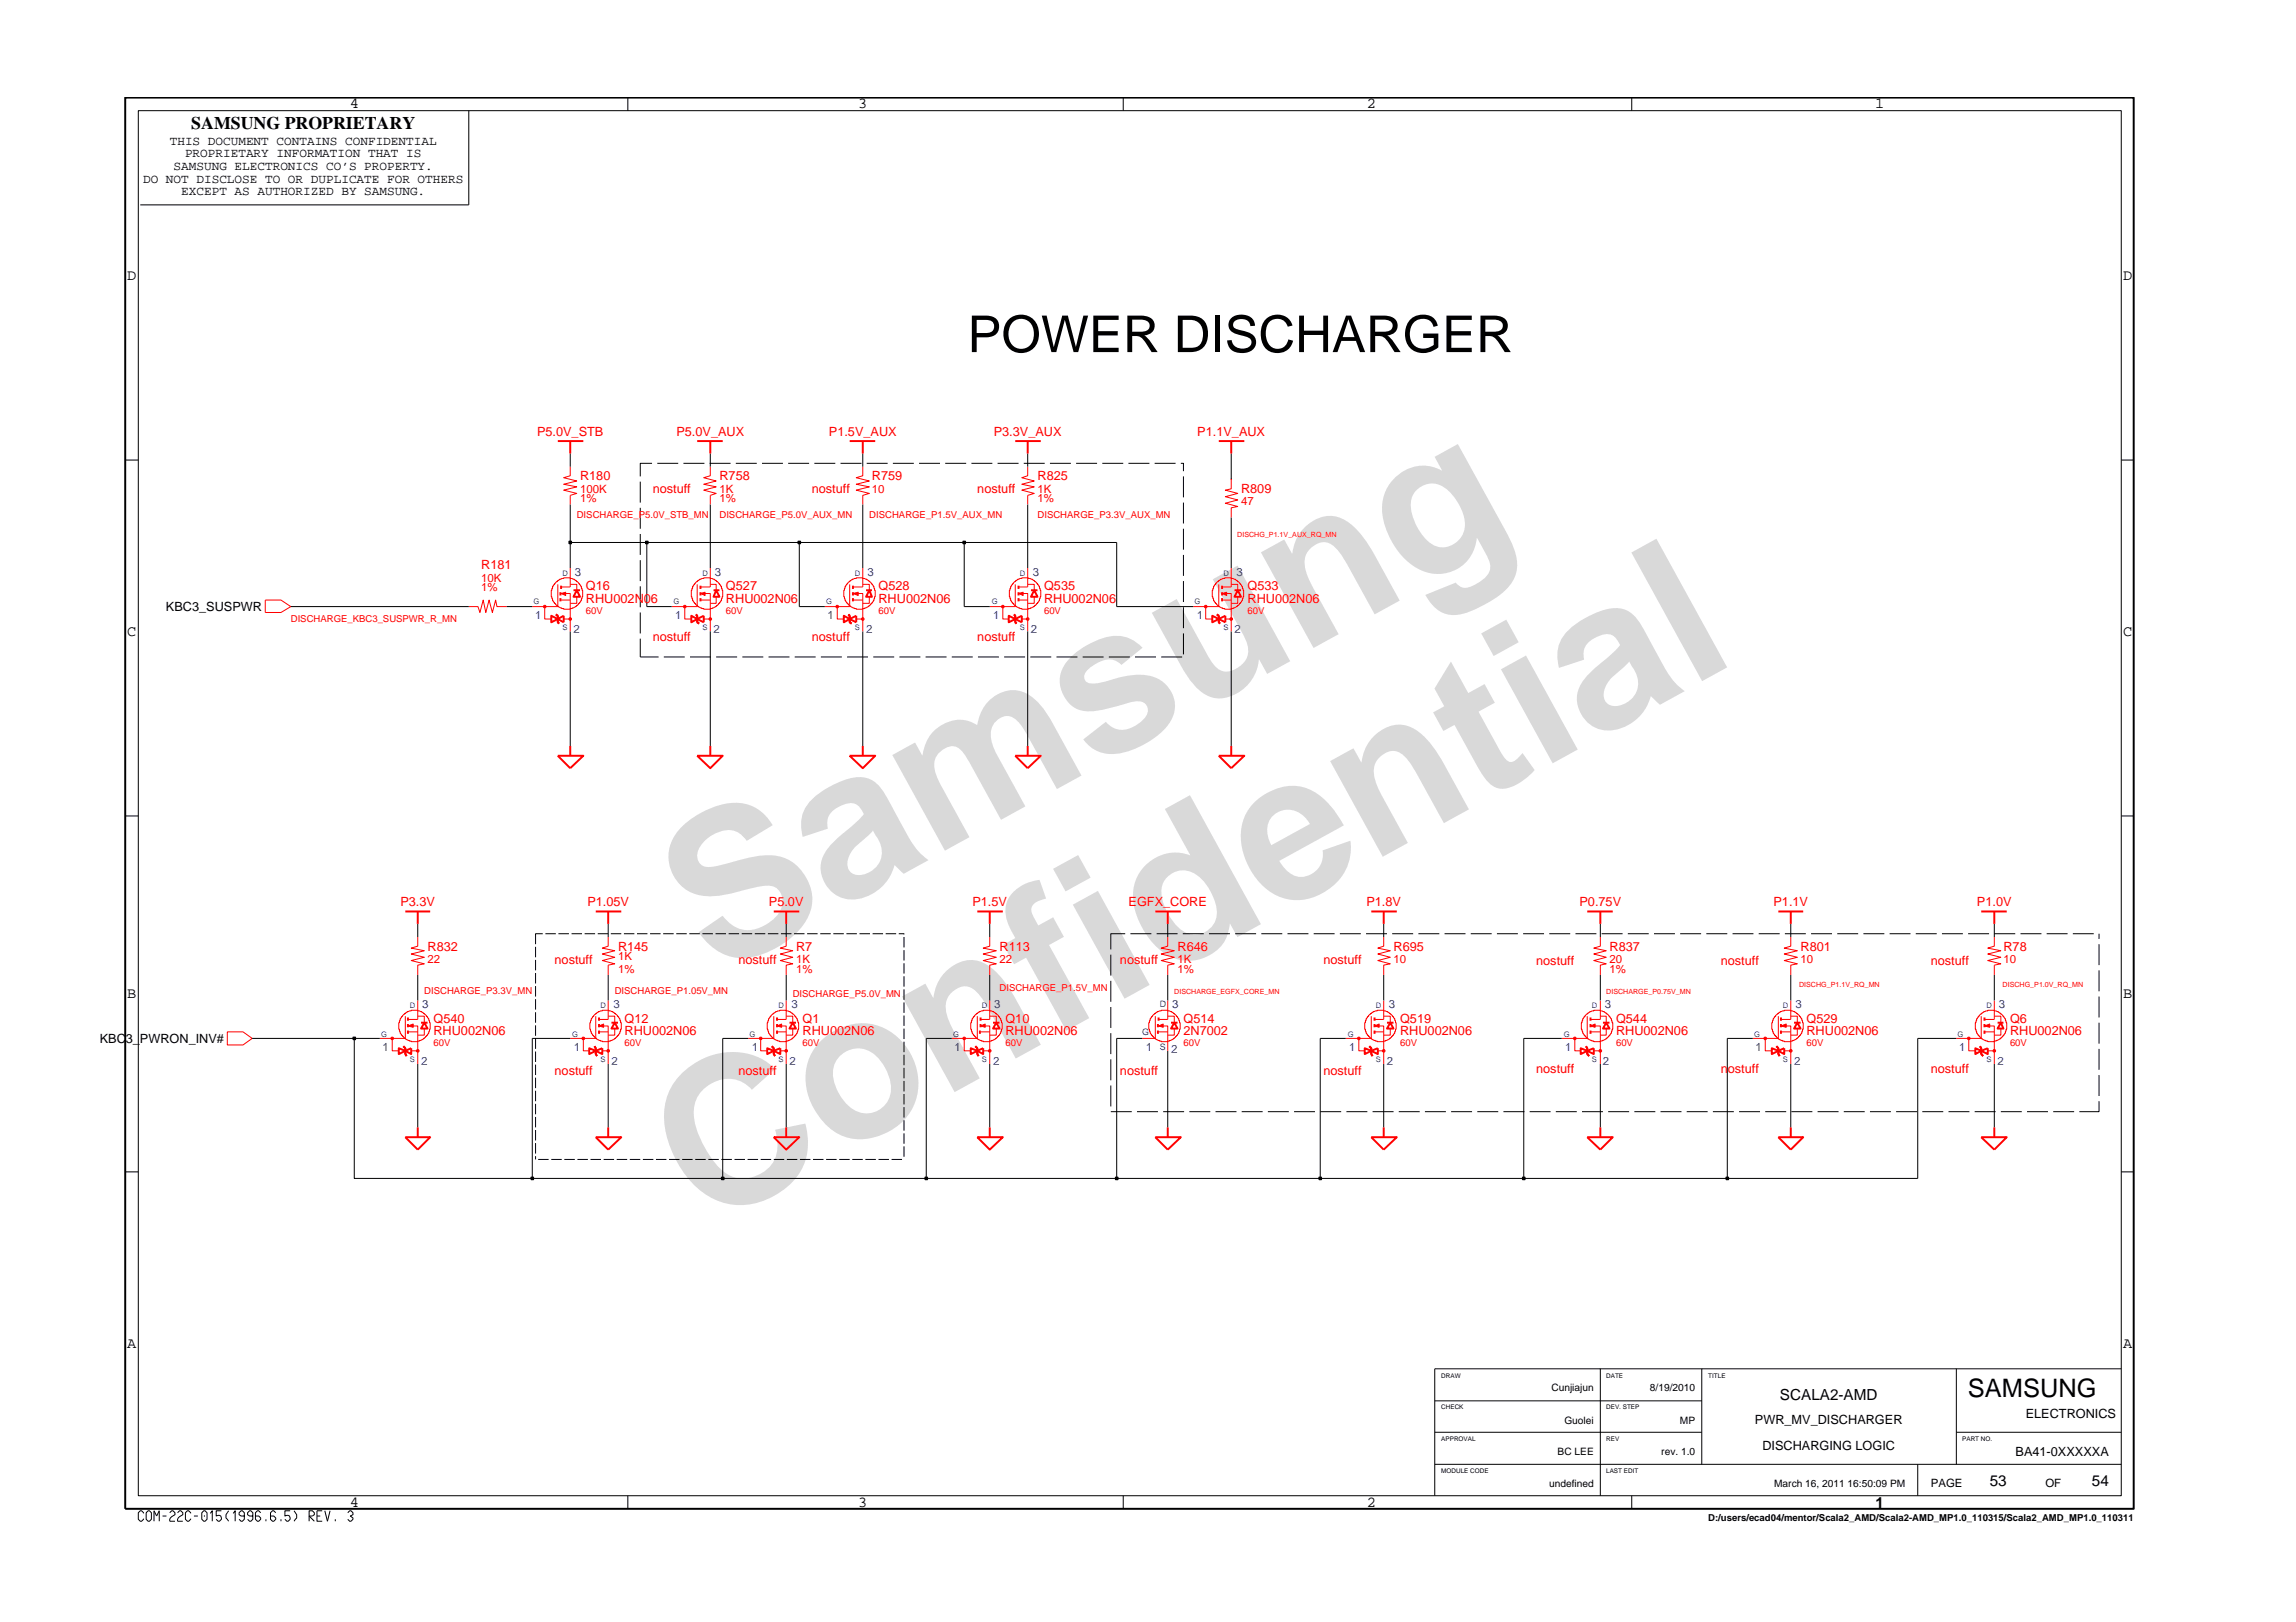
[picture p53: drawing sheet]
<svg xmlns="http://www.w3.org/2000/svg" width="297mm" height="210mm" viewBox="0 0 297 210" stroke-linecap="round" stroke-linejoin="round" font-family="sans-serif">
<defs><g id="words">
<g font-size="26.5" fill="#d9d9d9">
<text x="92.4" y="126.5" transform="rotate(-29 92.4 126.5)">Samsung</text>
<text x="91.1" y="159.2" transform="rotate(-29 91.1 159.2)">Confidential</text>
</g>
<text font-size="6.6" x="125.2" y="45.6">POWER DISCHARGER</text>
<text font-size="3.3" x="254.6" y="180.8">SAMSUNG</text>
<text font-size="2.3" x="24.7" y="16.7">SAMSUNG PROPRIETARY</text>
<g font-size="2">
<text x="45.2" y="14">4</text>
<text x="111" y="14">3</text>
<text x="176.8" y="14">2</text>
<text x="242.6" y="14">1</text>
<text x="16.5" y="36.2">D</text>
<text x="274.7" y="36.2">D</text>
<text x="16.5" y="82.3">C</text>
<text x="274.7" y="82.3">C</text>
<text x="16.5" y="129.2">B</text>
<text x="274.7" y="129.2">B</text>
<text x="16.5" y="174.4">A</text>
<text x="274.7" y="174.4">A</text>
<text x="230.3" y="181.2">SCALA2-AMD</text>
<text x="45.2" y="195">4</text>
<text x="111" y="195">3</text>
<text x="176.8" y="195">2</text>
<text x="242.6" y="195.1">1</text>
<text x="257.4" y="192.2">53</text>
<text x="270.6" y="192.2">54</text>
</g>
<g font-size="1.6">
<text x="18.5" y="23.7">DO NOT DISCLOSE TO OR DUPLICATE FOR OTHERS</text>
<text x="22" y="18.8">THIS DOCUMENT CONTAINS CONFIDENTIAL</text>
<text x="22.5" y="22">SAMSUNG ELECTRONICS CO’S PROPERTY.</text>
<text x="23.9" y="20.4">PROPRIETARY INFORMATION THAT IS</text>
<text x="23.4" y="25.3">EXCEPT AS AUTHORIZED BY SAMSUNG.</text>
<text x="21.5" y="79.1">KBC3_SUSPWR</text>
<text x="12.9" y="135">KBC3_PWRON_INV#</text>
<text x="227" y="184.3">PWR_MV_DISCHARGER</text>
<text x="262.1" y="183.5">ELECTRONICS</text>
<text x="228" y="187.6">DISCHARGING LOGIC</text>
<text x="260.8" y="188.4">BA41-0XXXXXA</text>
</g>
<g font-size="1.6" fill="#f00">
<text x="69.5" y="56.4">P5.0V_STB</text>
<text x="87.5" y="56.4">P5.0V_AUX</text>
<text x="107.2" y="56.4">P1.5V_AUX</text>
<text x="128.6" y="56.4">P3.3V_AUX</text>
<text x="154.9" y="56.4">P1.1V_AUX</text>
<text x="75" y="62.2">R180</text>
<text x="84.4" y="63.9">nostuff</text>
<text x="93.1" y="62.2">R758</text>
<text x="105" y="63.9">nostuff</text>
<text x="112.8" y="62.2">R759</text>
<text x="126.4" y="63.9">nostuff</text>
<text x="134.2" y="62.2">R825</text>
<text x="160.6" y="63.9">R809</text>
<text x="62.3" y="73.7">R181</text>
<text x="75.8" y="76.4">Q16</text>
<text x="93.9" y="76.4">Q527</text>
<text x="113.7" y="76.4">Q528</text>
<text x="135.1" y="76.4">Q535</text>
<text x="161.4" y="76.4">Q533</text>
<text x="75.8" y="78.1">RHU002N06</text>
<text x="84.4" y="83">nostuff</text>
<text x="93.9" y="78.1">RHU002N06</text>
<text x="105" y="83">nostuff</text>
<text x="113.7" y="78.1">RHU002N06</text>
<text x="126.4" y="83">nostuff</text>
<text x="135.1" y="78.1">RHU002N06</text>
<text x="161.4" y="78.1">RHU002N06</text>
<text x="51.8" y="117.3">P3.3V</text>
<text x="76" y="117.3">P1.05V</text>
<text x="99.5" y="117.3">P5.0V</text>
<text x="125.8" y="117.3">P1.5V</text>
<text x="146" y="117.3">EGFX_CORE</text>
<text x="176.8" y="117.3">P1.8V</text>
<text x="204.3" y="117.3">P0.75V</text>
<text x="229.4" y="117.3">P1.1V</text>
<text x="255.8" y="117.3">P1.0V</text>
<text x="55.3" y="123">R832</text>
<text x="71.7" y="124.7">nostuff</text>
<text x="80" y="123">R145</text>
<text x="95.5" y="124.7">nostuff</text>
<text x="103" y="123">R7</text>
<text x="129.3" y="123">R113</text>
<text x="144.9" y="124.7">nostuff</text>
<text x="152.3" y="123">R646</text>
<text x="171.2" y="124.7">nostuff</text>
<text x="180.3" y="123">R695</text>
<text x="198.7" y="124.9">nostuff</text>
<text x="208.2" y="123">R837</text>
<text x="222.6" y="124.9">nostuff</text>
<text x="232.9" y="123">R801</text>
<text x="249.8" y="124.9">nostuff</text>
<text x="259.2" y="123">R78</text>
<text x="56.1" y="132.3">Q540</text>
<text x="56.1" y="134">RHU002N06</text>
<text x="80.8" y="132.3">Q12</text>
<text x="80.8" y="134">RHU002N06</text>
<text x="103.8" y="134">RHU002N06</text>
<text x="103.8" y="132.3">Q1</text>
<text x="130.1" y="134">RHU002N06</text>
<text x="130.1" y="132.3">Q10</text>
<text x="153.1" y="132.3">Q514</text>
<text x="153.1" y="134">2N7002</text>
<text x="181.1" y="134">RHU002N06</text>
<text x="181.1" y="132.3">Q519</text>
<text x="209.1" y="134">RHU002N06</text>
<text x="209.1" y="132.3">Q544</text>
<text x="233.7" y="134">RHU002N06</text>
<text x="233.7" y="132.3">Q529</text>
<text x="260" y="134">RHU002N06</text>
<text x="260" y="132.3">Q6</text>
<text x="71.7" y="139.1">nostuff</text>
<text x="95.5" y="139.1">nostuff</text>
<text x="144.9" y="139.1">nostuff</text>
<text x="171.2" y="139.1">nostuff</text>
<text x="198.7" y="138.9">nostuff</text>
<text x="222.6" y="138.9">nostuff</text>
<text x="249.8" y="138.9">nostuff</text>
</g>
<g font-size="1.5" fill="#f00">
<text x="75" y="63.8">100K</text>
<text x="75" y="65">1%</text>
<text x="93.1" y="63.8">1K</text>
<text x="93.1" y="65">1%</text>
<text x="112.8" y="63.8">10</text>
<text x="134.2" y="63.8">1K</text>
<text x="134.2" y="65">1%</text>
<text x="160.6" y="65.4">47</text>
<text x="62.3" y="75.3">10K</text>
<text x="62.3" y="76.5">1%</text>
<text x="55.3" y="124.7">22</text>
<text x="80" y="124.3">1K</text>
<text x="80" y="125.9">1%</text>
<text x="103" y="124.7">1K</text>
<text x="103" y="125.9">1%</text>
<text x="129.3" y="124.7">22</text>
<text x="152.3" y="125.9">1%</text>
<text x="152.3" y="124.7">1K</text>
<text x="180.3" y="124.7">10</text>
<text x="208.2" y="124.7">20</text>
<text x="208.2" y="125.9">1%</text>
<text x="232.9" y="124.7">10</text>
<text x="259.2" y="124.7">10</text>
</g>
<g font-size="1.5" fill="#00f">
<text x="74.4" y="74.5">3</text>
<text x="92.5" y="74.5">3</text>
<text x="112.2" y="74.5">3</text>
<text x="133.6" y="74.5">3</text>
<text x="160" y="74.5">3</text>
<text x="69.2" y="80.1">1</text>
<text x="74.2" y="82">2</text>
<text x="87.3" y="80.1">1</text>
<text x="92.3" y="82">2</text>
<text x="107.1" y="80.1">1</text>
<text x="112" y="82">2</text>
<text x="128.5" y="80.1">1</text>
<text x="133.4" y="82">2</text>
<text x="154.8" y="80.1">1</text>
<text x="159.7" y="82">2</text>
<text x="54.6" y="130.5">3</text>
<text x="79.4" y="130.5">3</text>
<text x="102.4" y="130.5">3</text>
<text x="128.6" y="130.5">3</text>
<text x="151.7" y="130.5">3</text>
<text x="179.7" y="130.5">3</text>
<text x="207.6" y="130.5">3</text>
<text x="232.3" y="130.5">3</text>
<text x="258.6" y="130.5">3</text>
<text x="49.5" y="136">1</text>
<text x="54.5" y="137.9">2</text>
<text x="74.2" y="136">1</text>
<text x="79.1" y="137.9">2</text>
<text x="97.2" y="136">1</text>
<text x="102.1" y="137.9">2</text>
<text x="123.5" y="136">1</text>
<text x="128.5" y="137.9">2</text>
<text x="148.2" y="136">1</text>
<text x="151.5" y="136.2">2</text>
<text x="174.6" y="136">1</text>
<text x="179.4" y="137.9">2</text>
<text x="202.5" y="136">1</text>
<text x="207.4" y="137.9">2</text>
<text x="227.1" y="136">1</text>
<text x="232.1" y="137.9">2</text>
<text x="253.5" y="136">1</text>
<text x="258.4" y="137.9">2</text>
</g>
<g font-size="1.5">
<text x="249.8" y="192.5">PAGE</text>
<text x="264.6" y="192.5">OF</text>
</g>
<g font-size="1.3">
<text x="200.7" y="180.1">Cunjiajun</text>
<text x="202.4" y="184.2">Guolei</text>
<text x="213.5" y="180.1">8/19/2010</text>
<text x="217.3" y="184.2">MP</text>
<text x="201.5" y="188.3">BC LEE</text>
<text x="214.9" y="188.3">rev. 1.0</text>
<text x="200.4" y="192.4">undefined</text>
<text x="229.5" y="192.4">March 16, 2011 16:50:09 PM</text>
</g>
<g font-size="1.2" fill="#f00">
<text x="74.6" y="67">DISCHARGE_P5.0V_STB_MN</text>
<text x="93.1" y="67">DISCHARGE_P5.0V_AUX_MN</text>
<text x="112.5" y="67">DISCHARGE_P1.5V_AUX_MN</text>
<text x="134.2" y="67">DISCHARGE_P3.3V_AUX_MN</text>
<text x="37.6" y="80.5">DISCHARGE_KBC3_SUSPWR_R_MN</text>
<text x="75.8" y="79.5">60V</text>
<text x="93.9" y="79.5">60V</text>
<text x="113.7" y="79.5">60V</text>
<text x="135.1" y="79.5">60V</text>
<text x="161.4" y="79.5">60V</text>
<text x="54.9" y="128.6">DISCHARGE_P3.3V_MN</text>
<text x="79.5" y="128.6">DISCHARGE_P1.05V_MN</text>
<text x="102.6" y="129">DISCHARGE_P5.0V_MN</text>
<text x="129.3" y="128.2">DISCHARGE_P1.5V_MN</text>
<text x="56.1" y="135.4">60V</text>
<text x="80.8" y="135.4">60V</text>
<text x="103.8" y="135.4">60V</text>
<text x="130.1" y="135.4">60V</text>
<text x="153.1" y="135.4">60V</text>
<text x="181.1" y="135.4">60V</text>
<text x="209.1" y="135.4">60V</text>
<text x="233.7" y="135.4">60V</text>
<text x="260" y="135.4">60V</text>
</g>
<g font-size="1.2" fill="#00f">
<text x="150.1" y="130.3">D</text>
<text x="147.8" y="134">G</text>
<text x="150.1" y="135.8">S</text>
</g>
<text font-size="1.2" x="221" y="196.9">D:/users/ecad04/mentor/Scala2_AMD/Scala2-AMD_MP1.0_110315/Scala2_AMD_MP1.0_110311</text>
<g font-size="1" fill="#00f">
<text x="72.8" y="74.5">D</text>
<text x="90.9" y="74.5">D</text>
<text x="110.6" y="74.5">D</text>
<text x="131.9" y="74.5">D</text>
<text x="158.3" y="74.5">D</text>
<text x="69" y="78.2">G</text>
<text x="72.8" y="81.5">S</text>
<text x="87.2" y="78.2">G</text>
<text x="90.9" y="81.5">S</text>
<text x="106.9" y="78.2">G</text>
<text x="110.6" y="81.5">S</text>
<text x="128.3" y="78.2">G</text>
<text x="131.9" y="81.5">S</text>
<text x="154.5" y="78.2">G</text>
<text x="158.3" y="81.5">S</text>
<text x="53" y="130.4">D</text>
<text x="77.7" y="130.4">D</text>
<text x="100.7" y="130.4">D</text>
<text x="127" y="130.4">D</text>
<text x="178" y="130.4">D</text>
<text x="205.9" y="130.4">D</text>
<text x="230.7" y="130.4">D</text>
<text x="257" y="130.4">D</text>
<text x="49.3" y="134.1">G</text>
<text x="53" y="137.4">S</text>
<text x="74" y="134.1">G</text>
<text x="77.7" y="137.4">S</text>
<text x="97" y="134.1">G</text>
<text x="100.7" y="137.4">S</text>
<text x="123.3" y="134.1">G</text>
<text x="127" y="137.4">S</text>
<text x="174.4" y="134.1">G</text>
<text x="178" y="137.4">S</text>
<text x="202.3" y="134.1">G</text>
<text x="205.9" y="137.4">S</text>
<text x="226.9" y="134.1">G</text>
<text x="230.7" y="137.4">S</text>
<text x="253.3" y="134.1">G</text>
<text x="257" y="137.4">S</text>
</g>
<g font-size=".9" fill="#f00">
<text x="160.1" y="69.4">DISCHG_P1.1V_AUX_RQ_MN</text>
<text x="151.9" y="128.6">DISCHARGE_EGFX_CORE_MN</text>
<text x="207.8" y="128.6">DISCHARGE_P0.75V_MN</text>
<text x="232.8" y="127.8">DISCHG_P1.1V_RQ_MN</text>
<text x="259.1" y="127.8">DISCHG_P1.0V_RQ_MN</text>
</g>
<g font-size=".8">
<text x="186.5" y="178.3">DRAW</text>
<text x="207.8" y="178.3">DATE</text>
<text x="221" y="178.3">TITLE</text>
<text x="186.5" y="182.3">CHECK</text>
<text x="207.8" y="182.3">DEV. STEP</text>
<text x="186.5" y="186.5">APPROVAL</text>
<text x="186.5" y="190.6">MODULE CODE</text>
<text x="207.8" y="190.6">LAST EDIT</text>
<text x="207.8" y="186.5">REV</text>
<text x="253.9" y="186.5">PART NO.</text>
</g>
</g></defs>
<path d="M34.3 77.7h2.1l1.2 .8-1.2 .8h-2.1zM60.6 78.5h1.2l.3 .8 .4-1.6 .4 1.6 .4-1.6 .4 1.6 .4-1.6 .2 .8h1.3M109.7 75.5l.3-.4 .4-.2a2.19 2.19 0 0 1 1.7 0v.1a1.56 1.56 0 0 1 .9 .9h.1v.2v.3h.1v.8h-.1v.5h-.1l-.1 .3-.5 .5-.5 .2v.1h-.3h-.8h-.3v-.1l-.5-.2-.3-.3-.3-.5h-.1v-.2h-.1v-.3v-.8v-.3h.1v-.2h.1zM110.3 77.7h1.3M111.6 75.6h.9v.8M111.6 73.5v2.5h-1.3M112.5 77.2v.9h-.9" fill="none" stroke="#f00" stroke-width=".13"/>
<path d="M72.2 57.1h3.3M73.8 57.1v1.6M90.2 57.1h3.3M91.9 57.1v1.6M109.9 57.1h3.3M111.6 57.1v1.6M110.3 75.8v.4M110.3 76.6v.5M110.3 77.4v.4M72.2 97.8h3.3l-1.7 1.6zM73.8 96.5v1.3M109.9 80.1l.9-.4v.8z" fill="none" stroke="#f00" stroke-width=".25"/>
<path d="M110.3 76.8l.7-.2v.5z" fill="#f00"/>
<path d="M109.9 75.6v2.9h-3.2M110.3 76.8l.7-.2v.5zM110.8 76.8h.8v4.9" fill="none" stroke="#f00" stroke-width=".13"/>
<path d="M109.8 79.5l.1 .2v.8l.3 .2M112 76.4h.8M112.5 76.4l.3 .8h-.8z" fill="none" stroke="#f00" stroke-width=".25"/>
<circle cx="111.6" cy="80.1" r=".17" fill="#f00"/>
<circle cx="111.6" cy="80.1" r=".17" fill="none" stroke="#f00" stroke-width=".13"/>
<circle cx="108.3" cy="78.5" r=".17" fill="#f00"/>
<g fill="none" stroke="#f00" stroke-width=".13">
<path d="M90 75.4l.3-.3 .2-.1v-.1h.2a2.19 2.19 0 0 1 1.7 0v.1a1.55 1.55 0 0 1 .8 .9h.1l.1 .5h.1v.8h-.1l-.1 .5h-.1v.3l-.5 .5-.6 .2v.1h-.2h-.9h-.2v-.1l-.5-.2-.5-.5-.1-.3h-.1l-.1-.5h-.1v-.8h.1l.1-.5h.1l.1-.3zM90.6 77.7h1.3M91.9 75.6h.8v.8M91.9 73.5v2.5h-1.3M92.7 77.2v.9h-.8M108.3 78.5v1.6h.9M110.8 80.1h.8"/>
<circle cx="108.3" cy="78.5" r=".17"/>
</g>
<path d="M90.6 75.8v.4M90.6 76.6v.5M90.6 77.4v.4M109.2 79.7l.7 .4-.7 .4zM109.8 79.5l.1 .2v.8l.3 .2M90.2 80.1l.8-.4v.8z" fill="none" stroke="#f00" stroke-width=".25"/>
<path d="M90.6 76.8l.6-.2v.5z" fill="#f00"/>
<path d="M90.2 75.6v2.9h-3.3M90.6 76.8l.6-.2v.5zM91 76.8h.9v4.9" fill="none" stroke="#f00" stroke-width=".13"/>
<path d="M90 79.5l.2 .2v.8l.3 .2M92.3 76.4h.8M92.7 76.4l.4 .8h-.8z" fill="none" stroke="#f00" stroke-width=".25"/>
<circle cx="91.9" cy="80.1" r=".17" fill="#f00"/>
<circle cx="91.9" cy="80.1" r=".17" fill="none" stroke="#f00" stroke-width=".13"/>
<circle cx="88.6" cy="78.5" r=".17" fill="#f00"/>
<g fill="none" stroke="#f00" stroke-width=".13">
<path d="M71.9 75.4l.3-.3 .2-.1v-.1h.2a2.19 2.19 0 0 1 1.7 0v.1a1.56 1.56 0 0 1 .8 .9h.1v.2h.1v.3h.1v.8h-.1l-.1 .5h-.1l-.1 .3-.5 .5-.5 .2v.1h-.2h-.9h-.2v-.1l-.5-.2-.4-.3-.2-.5h-.1v-.2h-.1v-.3h-.1v-.8h.1v-.3h.1v-.2h.1l.1-.3zM72.6 77.7h1.2M73.8 75.6h.8v.8M73.8 73.5v2.5h-1.2M74.6 77.2v.9h-.8M88.6 78.5v1.6h.8M91 80.1h.9"/>
<circle cx="88.6" cy="78.5" r=".17"/>
</g>
<path d="M72.5 76.6v.5M72.5 77.4v.4M72.6 75.8v.4M89.4 79.7l.8 .4-.8 .4zM90 79.5l.2 .2v.8l.3 .2M72.2 80.1l.7-.4v.8z" fill="none" stroke="#f00" stroke-width=".25"/>
<path d="M72.6 76.8l.6-.2v.5z" fill="#f00"/>
<path d="M72.2 75.6v2.9h-3.3M72.6 76.8l.6-.2v.5zM72.9 76.8h.9v4.9" fill="none" stroke="#f00" stroke-width=".13"/>
<path d="M71.9 79.5l.3 .2v.8l.1 .2M74.2 76.4h.8M74.6 76.4l.4 .8h-.8z" fill="none" stroke="#f00" stroke-width=".25"/>
<circle cx="73.8" cy="80.1" r=".17" fill="#f00"/>
<circle cx="73.8" cy="80.1" r=".17" fill="none" stroke="#f00" stroke-width=".13"/>
<circle cx="70.5" cy="78.5" r=".17" fill="#f00"/>
<g fill="none" stroke="#f00" stroke-width=".13">
<path d="M70.5 78.5v1.6h.8M72.9 80.1h.9M99.9 131.2l.5-.2v-.1h.1a2.18 2.18 0 0 1 1.7 0v.1a1.56 1.56 0 0 1 .9 .8h.1v.3v.2h.1v.9h-.1v.5h-.1l-.1 .3-.5 .5-.5 .1v.1h-.3v.1h-.8v-.1h-.3v-.1l-.5-.1-.7-.8v-.3h-.1v-.2v-.9v-.2h.1v-.3zM100.5 133.5h1.2M101.7 131.5h.9v.8M101.7 129.5v2.4h-1.2M102.6 133.1v.9h-.9"/>
<circle cx="70.5" cy="78.5" r=".17"/>
</g>
<path d="M71.3 79.7l.9 .4-.9 .4zM71.9 79.5l.3 .2v.8l.1 .2M100.1 136l.9-.3v.7zM100.5 131.7v.4M100.5 132.5v.4M100.5 133.4v.4" fill="none" stroke="#f00" stroke-width=".25"/>
<path d="M100.5 132.8l.6-.3v.4z" fill="#f00"/>
<path d="M100.1 131.5v2.9h-3.3M100.5 132.8l.6-.3v.4zM101 132.8h.7v4.9" fill="none" stroke="#f00" stroke-width=".13"/>
<path d="M99.9 135.4l.2 .3v.7l.2 .3M102.1 132.3h.9M102.6 132.3l.4 .8h-.9z" fill="none" stroke="#f00" stroke-width=".25"/>
<circle cx="101.7" cy="136" r=".17" fill="#f00"/>
<circle cx="101.7" cy="136" r=".17" fill="none" stroke="#f00" stroke-width=".13"/>
<circle cx="98.4" cy="134.4" r=".17" fill="#f00"/>
<g fill="none" stroke="#f00" stroke-width=".13">
<path d="M52.1 131.4l.6-.5h.2a2.18 2.18 0 0 1 1.7 0v.1a1.56 1.56 0 0 1 .8 .8h.1v.3h.1v.2h.1v.9h-.1l-.1 .5h-.1l-.1 .3-.5 .5-.5 .1v.1h-.3v.1h-.8v-.1h-.3v-.1l-.5-.1-.3-.4-.3-.4v-.3h-.1v-.2h-.1v-.9h.1v-.2h.1v-.3zM52.8 133.5h1.2M54 131.5h.9v.8M54 129.5v2.4h-1.2M54.9 133.1v.9h-.9M98.4 134.4v1.6h.9M101 136h.7M101.7 121.3v1.1l-.7 .3 1.6 .3-1.6 .5 1.6 .4-1.6 .4 1.6 .4-.9 .2v1.3"/>
<circle cx="98.4" cy="134.4" r=".17"/>
</g>
<path d="M52.4 136l.8-.3v.7zM52.8 131.7v.4M52.8 132.5v.4M52.8 133.4v.4M99.3 135.7l.8 .3-.8 .4zM99.9 135.4l.2 .3v.7l.2 .3" fill="none" stroke="#f00" stroke-width=".25"/>
<path d="M52.8 132.8l.7-.3v.4z" fill="#f00"/>
<path d="M52.4 131.5v2.9h-3.3M52.8 132.8l.7-.3v.4zM53.2 132.8h.8v4.9" fill="none" stroke="#f00" stroke-width=".13"/>
<path d="M52.2 135.4l.2 .3v.7l.2 .3M54.5 132.3h.8M54.9 132.3l.4 .8h-.8z" fill="none" stroke="#f00" stroke-width=".25"/>
<circle cx="54" cy="136" r=".17" fill="#f00"/>
<circle cx="54" cy="136" r=".17" fill="none" stroke="#f00" stroke-width=".13"/>
<circle cx="50.7" cy="134.4" r=".17" fill="#f00"/>
<g fill="none" stroke="#f00" stroke-width=".13">
<path d="M50.7 134.4v1.6h.9M53.2 136h.8M54 121.3v1.1l-.8 .3 1.7 .3-1.7 .5 1.7 .4-1.7 .4 1.7 .4-.9 .2v1.3M126.1 131.4l.6-.5h.2a2.18 2.18 0 0 1 1.7 0v.1a1.56 1.56 0 0 1 .8 .8h.1v.3h.1v.2h.1v.9h-.1v.2h-.1v.3h-.1l-.1 .3-.5 .5-.5 .1v.1h-.3v.1h-.8v-.1h-.3v-.1l-.5-.1-.6-.8v-.3h-.1v-.2h-.1v-.9h.1l.1-.5zM126.9 133.5h1.1M128 131.5h.9v.8M128 129.5v2.4h-1.1M128.9 133.1v.9h-.9"/>
<circle cx="50.7" cy="134.4" r=".17"/>
</g>
<path d="M51.6 135.7l.8 .3-.8 .4zM52.2 135.4l.2 .3v.7l.2 .3M126.4 136l.8-.3v.7zM126.8 133.4v.4M126.9 131.7v.4M126.9 132.5v.4" fill="none" stroke="#f00" stroke-width=".25"/>
<path d="M126.9 132.8l.6-.3v.4z" fill="#f00"/>
<path d="M126.4 131.5v2.9h-3.3M126.9 132.8l.6-.3v.4zM127.2 132.8h.8v4.9" fill="none" stroke="#f00" stroke-width=".13"/>
<path d="M126.2 135.4l.2 .3v.7l.2 .3M128.5 132.3h.8M128.9 132.3l.4 .8h-.8z" fill="none" stroke="#f00" stroke-width=".25"/>
<circle cx="128" cy="136" r=".17" fill="#f00"/>
<circle cx="128" cy="136" r=".17" fill="none" stroke="#f00" stroke-width=".13"/>
<circle cx="124.7" cy="134.4" r=".17" fill="#f00"/>
<g fill="none" stroke="#f00" stroke-width=".13">
<path d="M131.2 75.4l.2-.3 .3-.1v-.1h.2a2.19 2.19 0 0 1 1.6 0v.1a1.56 1.56 0 0 1 .9 .9h.1v.2h.1v.3v.8l-.1 .5h-.1l-.1 .3-.5 .5-.5 .2v.1h-.3h-.8h-.3v-.1l-.5-.2-.3-.3-.3-.5v-.2h-.1v-.3h-.1v-.8h.1v-.3h.1v-.2l.1-.3zM131.8 77.7h1.2M133 75.6h.8v.8M133 73.5v2.5h-1.2M133.8 77.2v.9h-.8M29.4 133.5h2l1.2 .9-1.2 .8h-2zM124.7 134.4v1.6h.9M127.2 136h.8M128 121.3v1.1l-.8 .3 1.7 .3-1.7 .5 1.7 .4-1.7 .4 1.7 .4-.9 .2v1.3"/>
<circle cx="124.7" cy="134.4" r=".17"/>
</g>
<g fill="none" stroke="#f00" stroke-width=".25">
<path d="M131.8 75.8v.4M131.8 76.6v.5M131.8 77.4v.4M90.2 97.8h3.3l-1.6 1.6zM91.9 96.5v1.3M109.9 97.8h3.3l-1.6 1.6zM111.6 96.5v1.3M131.3 80.1l.9-.4v.8zM52.4 118h3.3M54 118v1.6M100.1 118h3.3M101.7 118v1.6"/>
<path d="M126.4 118h3.3M128 118v1.6M125.6 135.7l.8 .3-.8 .4zM126.2 135.4l.2 .3v.7l.2 .3M52.4 147.2h3.3l-1.7 1.6zM54 145.9v1.3M100.1 147.2h3.3l-1.7 1.6zM101.7 145.9v1.3M126.4 147.2h3.3l-1.7 1.6zM128 145.9v1.3"/>
</g>
<path d="M131.8 76.8l.6-.2v.5z" fill="#f00"/>
<path d="M131.3 75.6v2.9h-3.3M131.8 76.8l.6-.2v.5zM132.2 76.8h.8v4.9" fill="none" stroke="#f00" stroke-width=".13"/>
<path d="M131.2 79.5l.1 .2v.8l.2 .2M133.4 76.4h.8M133.8 76.4l.4 .8h-.8z" fill="none" stroke="#f00" stroke-width=".25"/>
<circle cx="133" cy="80.1" r=".17" fill="#f00"/>
<circle cx="133" cy="80.1" r=".17" fill="none" stroke="#f00" stroke-width=".13"/>
<circle cx="129.7" cy="78.5" r=".17" fill="#f00"/>
<g fill="none" stroke="#f00" stroke-width=".13">
<path d="M129.7 78.5v1.6h.8M133 60.4v1.2l-.8 .2 1.6 .4-1.6 .5 1.6 .3-1.6 .4 1.6 .5-.8 .2v1.2M132.2 80.1h.8M77 131.2l.4-.2v-.1h.2a2.18 2.18 0 0 1 1.7 0v.1a1.55 1.55 0 0 1 .8 .8h.1l.1 .5h.1v.9h-.1l-.1 .5h-.1l-.1 .3-.5 .5-.5 .1v.1h-.2v.1h-.9v-.1h-.2v-.1l-.5-.1-.5-.5-.1-.3h-.1l-.1-.5h-.1v-.9h.1l.1-.5zM77.5 133.5h1.2M78.7 121.3v1.1l-.8 .3 1.6 .3-1.6 .5 1.6 .4-1.6 .4 1.6 .4-.8 .2v1.3M78.7 131.5h.8v.8M78.7 129.5v2.4h-1.2M79.5 133.1v.9h-.8"/>
<circle cx="129.7" cy="78.5" r=".17"/>
</g>
<path d="M131.3 57.1h3.3M133 57.1v1.6M130.5 79.7l.8 .4-.8 .4zM131.2 79.5l.1 .2v.8l.2 .2M131.3 97.8h3.3l-1.6 1.6zM133 96.5v1.3M77.1 118h3.3M78.7 118v1.6M77.1 136l.8-.3v.7zM77.5 131.7v.4M77.5 132.5v.4M77.5 133.4v.4" fill="none" stroke="#f00" stroke-width=".25"/>
<path d="M77.5 132.8l.6-.3v.4z" fill="#f00"/>
<path d="M77.1 131.5v2.9h-3.3M77.5 132.8l.6-.3v.4zM77.9 132.8h.8v4.9" fill="none" stroke="#f00" stroke-width=".13"/>
<path d="M76.9 135.4l.2 .3v.7l.1 .3M79.1 132.3h.9M79.5 132.3l.5 .8h-.9z" fill="none" stroke="#f00" stroke-width=".25"/>
<circle cx="78.7" cy="136" r=".17" fill="#f00"/>
<circle cx="78.7" cy="136" r=".17" fill="none" stroke="#f00" stroke-width=".13"/>
<circle cx="75.5" cy="134.4" r=".17" fill="#f00"/>
<g fill="none" stroke="#f00" stroke-width=".13">
<path d="M75.5 134.4v1.6h.7M77.9 136h.8M149 131.6l.5-.5 .4-.2a2.18 2.18 0 0 1 1.7 0v.1a1.56 1.56 0 0 1 .8 .8h.1v.3h.1v.2h.1v.9h-.1v.2h-.1v.3h-.1l-.1 .3-.5 .5-.5 .1v.1h-.2v.1h-.9v-.1h-.2v-.1l-.5-.1-.7-.8v-.3h-.1v-.2h-.1v-.9h.1v-.2h.1v-.3h.1zM149.5 131.5v2.9h-1.7M149.9 132.8h1.2v3.2M149.9 133.5h1.2M151.1 121.3v1.1l-.9 .3 1.7 .3-1.7 .5 1.7 .4-1.7 .4 1.7 .4-.8 .2v1.3M151.1 131.5h.8v.8M151.1 129.5v2.4h-1.2M151.9 133.1v.9h-.8"/>
<circle cx="75.5" cy="134.4" r=".17"/>
</g>
<path d="M149.5 118h3.3M151.1 118v1.6M76.2 135.7l.9 .3-.9 .4zM76.9 135.4l.2 .3v.7l.1 .3M149.8 132.5v.4M149.8 133.4v.4M149.9 131.7v.4M151.5 132.3h.8M151.9 132.3l.4 .8h-.8zM77.1 147.2h3.3l-1.7 1.6zM78.7 145.9v1.3" fill="none" stroke="#f00" stroke-width=".25"/>
<path d="M149.9 132.8l.6-.3v.4z" fill="#f00"/>
<path d="M149.9 132.8l.6-.3v.4zM205.3 131.2l.4-.2v-.1h.2a2.18 2.18 0 0 1 1.6 0v.1a1.55 1.55 0 0 1 .9 .8h.1l.1 .5v.9l-.1 .5h-.1l-.1 .3-.5 .5-.5 .1v.1h-.3v.1h-.8v-.1h-.3v-.1l-.5-.1-.6-.8-.1-.5h-.1v-.9h.1l.1-.5zM205.8 133.5h1.2M207 121.3v1.1l-.8 .3 1.6 .3-1.6 .5 1.6 .4-1.6 .4 1.6 .4-.8 .2v1.3M207 131.5h.8v.8M207 129.5v2.4h-1.2M207.8 133.1v.9h-.8" fill="none" stroke="#f00" stroke-width=".13"/>
<path d="M205.3 136l.9-.3v.7zM205.8 131.7v.4M205.8 132.5v.4M205.8 133.4v.4M149.5 147.2h3.3l-1.7 1.6zM151.1 145.9v1.3" fill="none" stroke="#f00" stroke-width=".25"/>
<path d="M205.8 132.8l.6-.3v.4z" fill="#f00"/>
<path d="M205.3 131.5v2.9h-3.3M205.8 132.8l.6-.3v.4zM206.2 132.8h.8v4.9" fill="none" stroke="#f00" stroke-width=".13"/>
<path d="M205.2 135.4l.1 .3v.7l.3 .3M207.4 132.3h.8M207.8 132.3l.4 .8h-.8z" fill="none" stroke="#f00" stroke-width=".25"/>
<circle cx="207" cy="136" r=".17" fill="#f00"/>
<circle cx="207" cy="136" r=".17" fill="none" stroke="#f00" stroke-width=".13"/>
<circle cx="203.7" cy="134.4" r=".17" fill="#f00"/>
<g fill="none" stroke="#f00" stroke-width=".13">
<path d="M157.4 75.4l.3-.3 .2-.1v-.1h.2a2.19 2.19 0 0 1 1.7 0v.1a1.56 1.56 0 0 1 .8 .9h.1v.2h.1v.3h.1v.8h-.1l-.1 .5h-.1v.3l-.6 .5-.5 .2v.1h-.2h-.9h-.2v-.1l-.5-.2-.4-.3-.2-.5h-.1v-.2h-.1v-.3h-.1v-.8h.1v-.3h.1v-.2h.1l.1-.3zM158.1 77.7h1.2M159.3 75.6h.8v.8M159.3 73.5v2.5h-1.2M160.1 77.2v.9h-.8M203.7 134.4v1.6h.8M206.2 136h.8"/>
<circle cx="203.7" cy="134.4" r=".17"/>
</g>
<path d="M158.1 75.8v.4M158.1 76.6v.5M158.1 77.4v.4M157.7 80.1l.8-.4v.8zM205.3 118h3.3M207 118v1.6M204.5 135.7l.8 .3-.8 .4zM205.2 135.4l.1 .3v.7l.3 .3M205.3 147.2h3.3l-1.6 1.6zM207 145.9v1.3" fill="none" stroke="#f00" stroke-width=".25"/>
<path d="M158.1 76.8l.6-.2v.5z" fill="#f00"/>
<path d="M157.7 75.6v2.9h-3.3M158.1 76.8l.6-.2v.5zM158.5 76.8h.8v4.9" fill="none" stroke="#f00" stroke-width=".13"/>
<path d="M157.4 79.5l.3 .2v.8l.1 .2M159.7 76.4h.9M160.1 76.4l.5 .8h-.9z" fill="none" stroke="#f00" stroke-width=".25"/>
<circle cx="159.3" cy="80.1" r=".17" fill="#f00"/>
<circle cx="159.3" cy="80.1" r=".17" fill="none" stroke="#f00" stroke-width=".13"/>
<circle cx="156" cy="78.5" r=".17" fill="#f00"/>
<g fill="none" stroke="#f00" stroke-width=".13">
<path d="M156 78.5v1.6h.8M159.3 62.1v-.1v1.3l-.8 .1 1.6 .5-1.6 .4 1.6 .4-1.6 .4 1.6 .4-.8 .2v1.3M158.5 80.1h.8M229.6 131.6l.5-.5 .4-.2a2.18 2.18 0 0 1 1.7 0v.1a1.56 1.56 0 0 1 .8 .8h.1v.3h.1v.2h.1v.9h-.1l-.1 .5h-.1l-.1 .3-.5 .5-.5 .1v.1h-.2v.1h-.9v-.1h-.2v-.1l-.5-.1-.7-.8v-.3h-.1v-.2h-.1v-.9h.1v-.2h.1v-.3h.1zM230.4 133.5h1.3M231.7 121.3v1.1l-.9 .3 1.7 .3-1.7 .5 1.7 .4-1.7 .4 1.7 .4-.8 .2v1.3M231.7 131.5h.8v.8M231.7 129.5v2.4h-1.3M232.5 133.1v.9h-.8"/>
<circle cx="156" cy="78.5" r=".17"/>
</g>
<g fill="none" stroke="#f00" stroke-width=".25">
<path d="M157.7 57.1h3.3M159.3 57.1v1.6M156.8 79.7l.9 .4-.9 .4zM157.4 79.5l.3 .2v.8l.1 .2M157.7 97.8h3.3l-1.7 1.6zM159.3 96.5v1.3M230.1 118h3.2M231.7 118v1.6M230.1 136l.7-.3v.7zM230.4 131.7v.4M230.4 132.5v.4M230.4 133.4v.4"/>
<path d="M230.1 147.2h3.2l-1.6 1.6zM231.7 145.9v1.3"/>
</g>
<path d="M230.4 132.8l.7-.3v.4z" fill="#f00"/>
<path d="M230.1 131.5v2.9h-3.3M230.4 132.8l.7-.3v.4zM230.8 132.8h.9v4.9" fill="none" stroke="#f00" stroke-width=".13"/>
<path d="M229.8 135.4l.3 .3v.7l.1 .3M232.1 132.3h.8M232.5 132.3l.4 .8h-.8z" fill="none" stroke="#f00" stroke-width=".25"/>
<circle cx="231.7" cy="136" r=".17" fill="#f00"/>
<circle cx="231.7" cy="136" r=".17" fill="none" stroke="#f00" stroke-width=".13"/>
<circle cx="228.4" cy="134.4" r=".17" fill="#f00"/>
<g fill="none" stroke="#f00" stroke-width=".13">
<path d="M228.4 134.4v1.6h.8M230.8 136h.9M256.2 131.2l.5-.2v-.1h.1a2.18 2.18 0 0 1 1.7 0v.1a1.56 1.56 0 0 1 .9 .8l.1 .5h.1v.9h-.1v.2h-.1v.3l-.1 .3-.5 .5-.5 .1v.1h-.3v.1h-.8v-.1h-.3v-.1l-.5-.1-.7-.8v-.3h-.1v-.2v-.9l.1-.5zM256.7 133.5h1.3M258 121.3v1.1l-.8 .3 1.7 .3-1.7 .5 1.7 .4-1.7 .4 1.7 .4-.9 .2v1.3M258 131.5h.9v.8M258 129.5v2.4h-1.3M258.9 133.1v.9h-.9"/>
<circle cx="228.4" cy="134.4" r=".17"/>
</g>
<path d="M256.3 118h3.3M258 118v1.6M229.2 135.7l.9 .3-.9 .4zM229.8 135.4l.3 .3v.7l.1 .3M256.3 136l.9-.3v.7zM256.7 131.7v.4M256.7 132.5v.4M256.7 133.4v.4" fill="none" stroke="#f00" stroke-width=".25"/>
<path d="M256.7 132.8l.7-.3v.4z" fill="#f00"/>
<path d="M256.3 131.5v2.9h-3.2M256.7 132.8l.7-.3v.4zM257.2 132.8h.8v4.9" fill="none" stroke="#f00" stroke-width=".13"/>
<path d="M256.1 135.4l.2 .3v.7l.3 .3M258.4 132.3h.8M258.9 132.3l.3 .8h-.8z" fill="none" stroke="#f00" stroke-width=".25"/>
<circle cx="258" cy="136" r=".17" fill="#f00"/>
<circle cx="258" cy="136" r=".17" fill="none" stroke="#f00" stroke-width=".13"/>
<circle cx="254.7" cy="134.4" r=".17" fill="#f00"/>
<g fill="none" stroke="#f00" stroke-width=".13">
<path d="M176.9 131.6l.5-.5 .4-.2a2.18 2.18 0 0 1 1.7 0v.1a1.56 1.56 0 0 1 .9 .8h.1v.3v.2h.1v.9h-.1v.2v.3h-.1l-.1 .3-.5 .5-.5 .1v.1h-.3v.1h-.8v-.1h-.3v-.1l-.5-.1-.7-.8v-.3h-.1v-.2v-.9v-.2h.1v-.3h.1zM177.8 133.5h1.2M179 131.5h.9v.8M179 129.5v2.4h-1.2M179.9 133.1v.9h-.9M254.7 134.4v1.6h.9M257.2 136h.8"/>
<circle cx="254.7" cy="134.4" r=".17"/>
</g>
<path d="M177.4 136l.9-.3v.7zM177.8 131.7v.4M177.8 132.5v.4M177.8 133.4v.4M255.6 135.7l.7 .3-.7 .4zM256.1 135.4l.2 .3v.7l.3 .3M256.3 147.2h3.3l-1.6 1.6zM258 145.9v1.3" fill="none" stroke="#f00" stroke-width=".25"/>
<path d="M177.8 132.8l.6-.3v.4z" fill="#f00"/>
<path d="M177.4 131.5v2.9h-3.3M177.8 132.8l.6-.3v.4zM178.3 132.8h.7v4.9" fill="none" stroke="#f00" stroke-width=".13"/>
<path d="M177.2 135.4l.2 .3v.7l.2 .3M179.4 132.3h.9M179.9 132.3l.4 .8h-.9z" fill="none" stroke="#f00" stroke-width=".25"/>
<circle cx="179" cy="136" r=".17" fill="#f00"/>
<circle cx="179" cy="136" r=".17" fill="none" stroke="#f00" stroke-width=".13"/>
<circle cx="175.8" cy="134.4" r=".17" fill="#f00"/>
<g fill="none" stroke="#f00" stroke-width=".13">
<path d="M73.8 60.4v1.2l-.9 .2 1.7 .4-1.7 .5 1.7 .3-1.7 .4 1.7 .5-.8 .2v1.2M91.9 60.4v1.2l-.9 .2 1.7 .4-1.7 .5 1.7 .3-1.7 .4 1.7 .5-.8 .2v1.2M111.6 60.4v1.2l-.8 .2 1.7 .4-1.7 .5 1.7 .3-1.7 .4 1.7 .5-.9 .2v1.2M175.8 134.4v1.6h.8M178.3 136h.7M179 121.3v1.1l-.7 .3 1.6 .3-1.6 .5 1.6 .4-1.6 .4 1.6 .4-.9 .2v1.3"/>
<circle cx="175.8" cy="134.4" r=".17"/>
</g>
<path d="M177.4 118h3.3M179 118v1.6M176.6 135.7l.8 .3-.8 .4zM177.2 135.4l.2 .3v.7l.2 .3M177.4 147.2h3.3l-1.7 1.6zM179 145.9v1.3" fill="none" stroke="#f00" stroke-width=".25"/>
<g fill="none" stroke="#000" stroke-width=".13">
<path d="M17.9 14.3h256.5v179.3h-256.5zM60.6 14.3v12.2h-42.5M81.2 12.6v1.7M145.3 12.6v1.7M211.1 12.6v1.7M16.2 59.5h1.7M73.8 58.7v1.7M84.4 60h-1.6v1.7M85 60h2.7M88.4 60h2.7M91.8 60h2.7M91.9 58.7v1.7"/>
<path d="M95.2 60h2.7M98.6 60h2.7M102 60h2.7M105.4 60h2.7M108.7 60h2.7M111.6 58.7v1.7M112.1 60h2.7M115.5 60h2.7M118.9 60h2.7M122.3 60h2.7M125.7 60h2.7M129.1 60h2.7"/>
<path d="M132.4 60h2.8M133 58.7v1.7M135.8 60h2.7M139.2 60h2.7M142.6 60h2.7M146 60h2.7M149.4 60h2.7M152.8 60h.3v1M159.3 58.7v3.3M274.4 59.5h1.6M37.6 78.5h23M65.6 78.5h3.3"/>
<path d="M73.6 70h.3v.4h-.3zM73.8 70.2h70.7v8.3h9.9M73.8 65.3v8.2M82.8 62.3v2.7M82.8 65.7v2.7M82.8 69.1v2.7M82.8 72.5v2.7M82.8 75.9v2.7M82.8 79.3v2.7M83.5 70h.3v.4h-.3zM83.7 70.2v8.3h3.2M91.9 65.3v8.2"/>
<path d="M103.2 70h.4v.4h-.4zM103.4 70.2v8.3h3.3M111.6 65.3v8.2M124.6 70h.3v.4h-.3zM124.7 70.2v8.3h3.3M133 65.3v8.2M153.1 61.7v2.7M153.1 65v2.7M153.1 68.4v2.7M153.1 71.8v2.7M153.1 75.2v2.7M153.1 78.6v2.7"/>
<path d="M159.3 67v6.5M73.8 81.7v14.8M82.8 82.6v2.4h2.4M85.9 85h2.7M89.3 85h2.7M91.9 81.7v14.8M92.7 85h2.7M96 85h2.7M99.4 85h2.7M102.8 85h2.7M106.2 85h2.7M109.6 85h2.7"/>
<path d="M111.6 81.7v14.8M113 85h2.7M116.4 85h2.7M119.7 85h2.8M123.1 85h2.7M126.5 85h2.7M129.9 85h2.7M133 81.7v14.8M133.3 85h2.7M136.7 85h2.7M140.1 85h2.7M143.5 85h2.7"/>
<path d="M146.8 85h2.7M150.2 85h2.7M153.1 82v2.7M159.3 81.7v14.8M16.2 105.6h1.7M54 119.6v1.7M78.7 119.6v1.7M101.7 119.6v1.7M128 119.6v1.7M151.1 119.6v1.7M179 119.6v1.7M207 119.6v1.7"/>
<path d="M231.7 119.6v1.7M258 119.6v1.7M274.4 105.6h1.6M32.6 134.4h16.5M45.7 134.2h.3v.3h-.3zM45.8 134.4v18.1h23.1M54 126.2v3.3M54 137.7v8.2M69.3 122.5v1.4M69.3 124.2v1.4M69.3 125.9v1.4M69.3 127.6v1.4"/>
<path d="M69.3 129.3v1.4M69.3 131v1.3M69.3 132.7v1.3M69.3 134.4v1.3M69.3 136.1v1.3M69.3 137.8v1.3M69.3 139.5v1.3M70.2 120.8h-.9v1.4M70.6 120.8h1.3M72.2 120.8h1.4M73.8 134.4h-4.9v18.1M73.9 120.8h1.4"/>
<path d="M75.6 120.8h1.4M77.3 120.8h1.4M78.7 126.2v3.3M78.7 137.7v8.2M79 120.8h1.4M80.7 120.8h1.4M82.4 120.8h1.4M84.1 120.8h1.4M85.8 120.8h1.4M87.5 120.8h1.3M89.2 120.8h1.3M90.9 120.8h1.3"/>
<path d="M92.6 120.8h1.3M94.3 120.8h1.3M96 120.8h1.3M96.8 134.4h-3.3v18.1M97.6 120.8h1.4M99.3 120.8h1.4M101 120.8h1.4M101.7 126.2v3.3M101.7 137.7v8.2M102.7 120.8h1.4M104.4 120.8h1.4M106.1 120.8h1.4"/>
<path d="M107.8 120.8h1.4M109.5 120.8h1.4M111.2 120.8h1.4M112.9 120.8h1.3M114.6 120.8h1.3M116.3 120.8h.7v.1M117 121.3v1.3M117 123v1.3M117 124.6v1.4M117 126.3v1.4M117 128v1.4M117 129.7v1.4"/>
<path d="M117 131.4v1.4M117 133.1v1.4M117 134.8v1.4M117 136.5v1.4M117 138.2v1.3M117 139.9v1.3M123.1 134.4h-3.3v18.1M128 126.2v3.3M128 137.7v8.2M143.7 123.5v2.8M143.7 126.9v2.7M143.7 130.3v2.7"/>
<path d="M143.7 133.7v2.7M143.7 137.1v2.7M145.6 120.8h-1.9v2.1M146.2 120.8h2.8M147.8 134.4h-3.3v18.1M149.6 120.8h2.7M151.1 126.2v3.3M151.1 136v9.9M153 120.8h2.7M156.4 120.8h2.7M159.8 120.8h2.7M163.2 120.8h2.7"/>
<path d="M166.6 120.8h2.7M170 120.8h2.7M173.3 120.8h2.8M174.1 134.4h-3.3v18.1M176.7 120.8h2.7M179 126.2v3.3M179 137.7v8.2M180.1 120.8h2.7M183.5 120.8h2.7M186.9 120.8h2.7M190.3 120.8h2.7M193.7 120.8h2.7"/>
<path d="M197 120.8h2.8M200.4 120.8h2.7M202 134.4h-4.9v18.1M203.8 120.8h2.7M207 126.2v3.3M207 137.7v8.2M207.2 120.8h2.7M210.6 120.8h2.7M214 120.8h2.7M217.4 120.8h2.7M220.8 120.8h2.7M224.1 120.8h2.8"/>
<path d="M226.8 134.4h-3.3v18.1M227.5 120.8h2.7M230.9 120.8h2.7M231.7 126.2v3.3M231.7 137.7v8.2M234.3 120.8h2.7M237.7 120.8h2.7M241.1 120.8h2.7M244.5 120.8h2.7M247.8 120.8h2.8M251.2 120.8h2.7M253.1 134.4h-5v18.1h-179.2"/>
<path d="M254.6 120.8h2.7M258 126.2v3.3M258 137.7v8.2M258 120.8h2.7M261.4 120.8h2.7M264.8 120.8h2.7M268.2 120.8h2.7M271.6 120.8v.7M271.6 122.2v2.7M271.6 125.6v2.7M271.6 129v2.7M271.6 132.3v2.8"/>
<path d="M271.6 135.7v2.7M271.6 139.1v2.7M16.2 151.7h1.7M68.7 152.3h.3v.4h-.3zM69.3 141.2v1.3M69.3 142.8v1.4M69.3 144.5v1.4M69.3 146.2v1.4M69.3 147.9v1.4M69.3 149.6v.4M69.6 150h1.4M71.3 150h1.4"/>
<path d="M73 150h1.4M74.7 150h1.4M76.4 150h1.4M78.1 150h1.3M79.8 150h1.3M81.5 150h1.3M83.2 150h1.3M84.9 150h1.3M86.6 150h1.3M88.3 150h1.3M89.9 150h1.4M91.6 150h1.4"/>
<path d="M93.3 152.3h.4v.4h-.4zM93.3 150h1.4M95 150h1.4M96.7 150h1.4M98.4 150h1.4M100.1 150h1.4M101.8 150h1.4M103.5 150h1.3M105.2 150h1.3M106.9 150h1.3M108.6 150h1.3M110.3 150h1.3"/>
<path d="M112 150h1.3M113.7 150h1.3M115.3 150h1.4M117 141.6v1.3M117 143.3v1.3M117 145v1.3M117 146.7v1.3M117 148.4v1.3M119.7 152.3h.3v.4h-.3zM143.7 143.9h2.7M143.7 140.5v2.7M144.3 152.3h.3v.4h-.3z"/>
<path d="M147.1 143.9h2.7M150.5 143.9h2.7M153.9 143.9h2.7M157.3 143.9h2.7M160.6 143.9h2.8M164 143.9h2.7M167.4 143.9h2.7M170.6 152.3h.4v.4h-.4zM170.8 143.9h2.7M174.2 143.9h2.7M177.6 143.9h2.7M181 143.9h2.7"/>
<path d="M184.3 143.9h2.8M187.7 143.9h2.7M191.1 143.9h2.7M194.5 143.9h2.7M197 152.3h.3v.4h-.3zM197.9 143.9h2.7M201.3 143.9h2.7M204.7 143.9h2.7M208.1 143.9h2.7M211.4 143.9h2.8M214.8 143.9h2.7M218.2 143.9h2.7"/>
<path d="M221.6 143.9h2.7M223.3 152.3h.3v.4h-.3zM225 143.9h2.7M228.4 143.9h2.7M231.8 143.9h2.7M235.1 143.9h2.8M238.5 143.9h2.7M241.9 143.9h2.7M245.3 143.9h2.7M248.7 143.9h2.7M252.1 143.9h2.7M255.5 143.9h2.7"/>
<path d="M258.9 143.9h2.7M262.2 143.9h2.8M265.6 143.9h2.7M271.6 142.5v1.4h-2.6M274.4 151.7h1.6M207 177.1v16.5M220.2 177.1v12.4M253.1 177.1v12.4M274.4 177.1h-88.8v16.5M18.6 195.8l-.3-.3h-.2l-.2 .3v.8l.2 .3h.2l.3-.4M18.9 195.8l.3-.3h.1l.3 .3v.8l-.3 .3h-.1l-.3-.3zM19.9 196.9v-1.4l.4 .7 .3-.7v1.4"/>
<path d="M21 196.2h.5M22 195.8l.2-.3h.2l.2 .3v.2l-.4 .3-.2 .3v.3h.6M23 195.8l.2-.3h.2l.3 .3v.2l-.6 .4-.1 .5h.7M24.7 195.8l-.3-.3h-.2l-.2 .3v.8l.2 .3h.2l.3-.4M25.1 196.2h.5M26.1 195.8l.3-.3h.1l.3 .3v.8l-.3 .3h-.1l-.3-.3zM26.4 196.1v.2M27.2 195.8l.3-.3v1.4M28.6 195.5h-.6v.7l.4-.1 .2 .1v.2v.2l-.2 .3h-.2l-.2-.3M29.6 195.5l-.4 .5v.4l.4 .5M30.2 195.8l.2-.3v1.4M31.6 196.2h-.4l-.3-.2v-.2l.3-.3h.2l.2 .3v.8l-.2 .3h-.2l-.3-.3"/>
<path d="M32.7 196.2h-.4l-.3-.2v-.2l.3-.3h.2l.2 .3v.8l-.2 .3h-.2l-.3-.3M33.7 195.8l-.2-.3h-.2l-.3 .3v.8l.3 .3h.2l.2-.3v-.2l-.2-.2h-.5M34.4 196.6v.3M35.7 195.8l-.3-.3h-.2l-.2 .3v.8l.2 .3h.2l.3-.3v-.2l-.3-.2h-.4M36.4 196.6v.3M37.5 195.5h-.6v.7l.4-.1 .2 .1v.2v.2l-.2 .3h-.2l-.2-.3M38 195.5l.4 .5v.4l-.4 .5M40 196.9v-1.4h.4l.3 .3v.2l-.3 .2h-.4l.7 .7M41 196.2h.4M41.7 195.5h-.7v1.4h.7M42 195.5l.4 1.4 .3-1.4M43.4 196.6v.3"/>
<path d="M45 195.8l.2-.3h.2l.3 .3v.2l-.4 .2 .4 .2v.2l-.3 .3h-.2l-.2-.3M81.2 193.6v1.7M145.3 193.6v1.7M185.6 189.5h88.8M185.6 185.3h34.6M185.6 181.3h34.6M211.1 193.6v1.7M248.1 189.5v4.1M253.1 185.3h21.3"/>
</g>
<g fill="#000">
<path d="M73.6 70h.3v.4h-.3z" fill-rule="evenodd"/>
<path d="M83.5 70h.3v.4h-.3z" fill-rule="evenodd"/>
<path d="M103.2 70h.4v.4h-.4z" fill-rule="evenodd"/>
<path d="M124.6 70h.3v.4h-.3z" fill-rule="evenodd"/>
<path d="M45.7 134.2h.3v.3h-.3z" fill-rule="evenodd"/>
<path d="M68.7 152.3h.3v.4h-.3z" fill-rule="evenodd"/>
<path d="M93.3 152.3h.4v.4h-.4z" fill-rule="evenodd"/>
<path d="M119.7 152.3h.3v.4h-.3z" fill-rule="evenodd"/>
<path d="M144.3 152.3h.3v.4h-.3z" fill-rule="evenodd"/>
<path d="M170.6 152.3h.4v.4h-.4z" fill-rule="evenodd"/>
<path d="M197 152.3h.3v.4h-.3z" fill-rule="evenodd"/>
<path d="M223.3 152.3h.3v.4h-.3z" fill-rule="evenodd"/>
</g>
<path d="M16.2 12.6h259.8v182.7h-259.8z" fill="none" stroke="#000" stroke-width=".25"/>
<g fill="#fff">
<path d="M125.9 62.5h6v1.9h-6z" fill-rule="evenodd"/>
<path d="M84 62.5h5.9v1.9h-5.9z" fill-rule="evenodd"/>
<path d="M104.5 62.5h6v1.9h-6z" fill-rule="evenodd"/>
</g>
<use href="#words"/>
</svg>
